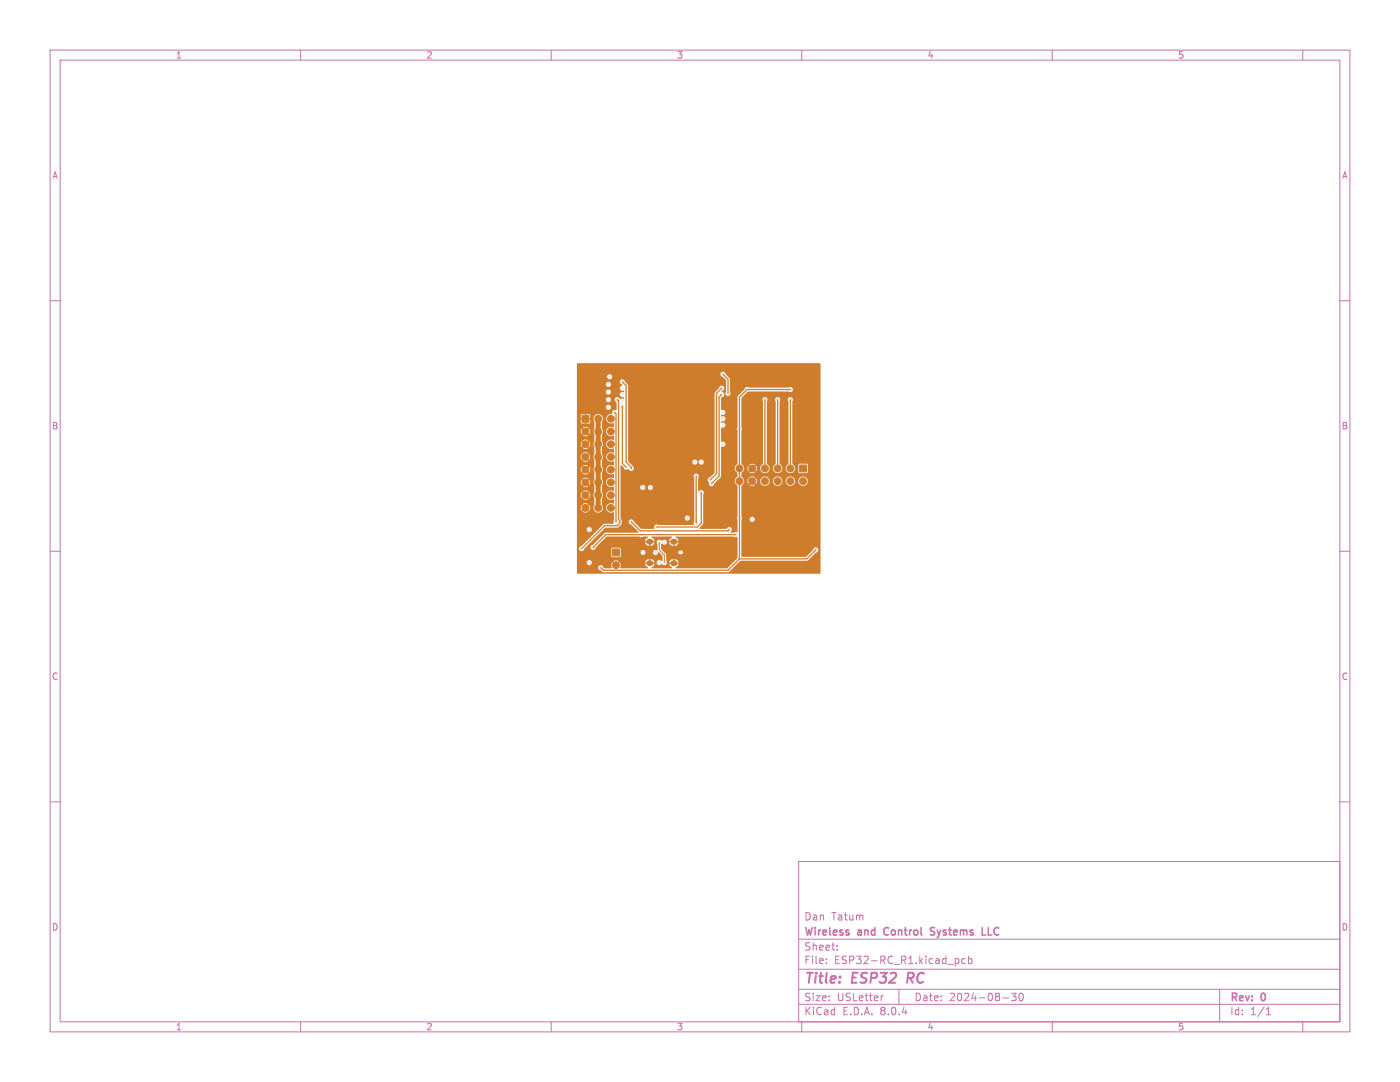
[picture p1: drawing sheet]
<svg xmlns="http://www.w3.org/2000/svg" width="279mm" height="216mm" viewBox="0 0 279 216" stroke-linecap="round" stroke-linejoin="round" font-family="sans-serif">
<defs><g id="words">
<g font-size="2.8" fill="#c872ab">
<text x="160.4" y="196.8">Title:</text>
<text x="170.1" y="196.8">ESP32</text>
<text x="181.9" y="196.8">RC</text>
</g>
<g font-size="2.1" fill="#c872ab">
<text x="160.4" y="183.9">Dan</text>
<text x="165.9" y="183.9">Tatum</text>
<text x="160.4" y="189.9">Sheet:</text>
<text x="160.4" y="187.1">Wireless</text>
<text x="171.3" y="187.1">and</text>
<text x="177.1" y="187.1">Control</text>
<text x="187" y="187.1">Systems</text>
<text x="197.9" y="187.1">LLC</text>
<text x="160.4" y="192.6">File:</text>
<text x="166.5" y="192.6">ESP32-RC_R1.kicad_pcb</text>
<text x="160.4" y="202.8">KiCad</text>
<text x="160.4" y="200">Size:</text>
<text x="167" y="200">USLetter</text>
<text x="168.1" y="202.8">E.D.A.</text>
<text x="175.7" y="202.8">8.0.4</text>
<text x="182.4" y="200">Date:</text>
<text x="189.4" y="200">2024-08-30</text>
<text x="245.4" y="200.2">Rev:</text>
<text x="245.4" y="202.8">Id:</text>
<text x="249.5" y="202.8">1/1</text>
<text x="251.8" y="200.2">0</text>
</g>
<g font-size="1.8" fill="#c872ab">
<text x="35" y="11.9">1</text>
<text x="85" y="11.9">2</text>
<text x="135" y="11.9">3</text>
<text x="185" y="11.9">4</text>
<text x="235" y="11.9">5</text>
<text x="10.3" y="35.9">A</text>
<text x="267.7" y="35.9">A</text>
<text x="10.3" y="85.9">B</text>
<text x="267.7" y="85.9">B</text>
<text x="10.3" y="135.9">C</text>
<text x="267.7" y="135.9">C</text>
<text x="10.3" y="185.9">D</text>
<text x="267.7" y="185.9">D</text>
<text x="35" y="205.8">1</text>
<text x="85" y="205.8">2</text>
<text x="135" y="205.8">3</text>
<text x="185" y="205.8">4</text>
<text x="235" y="205.8">5</text>
</g>
</g></defs>
<g fill="none" stroke="#c872ab" stroke-width=".2">
<path d="M10 10h259.4v195.9h-259.4zM12 12h255.4v191.9h-255.4zM60 10v2M110 10v2M160 10v2M210 10v2M260 10v2M10 60h2M267.4 60h2M10 110h2M267.4 110h2M10 160h2"/>
<path d="M267.4 160h2M159.4 171.9h108v32h-108zM159.4 197.4h108M159.4 193.4h108M159.4 187.4h108M164.9 192.1v.2M164.9 191.4v.1M167.1 189.4v.2M167.1 188.7v.1M176.3 198.7l-.3 .1M179.4 197.4v3M191.1 191.3l.3 .3v.4l-.3 .3"/>
<path d="M192.6 191.4l-.4-.1-.3 .3 .2 .6h.5M193.3 191.4l.4-.1 .3 .3-.1 .6h-.6M193.3 190.8v1.5M200.1 199.1h1.2M201.9 198.2h.9l-.5 .6 .4 .1v.6l-.2 .2-.6-.2M203.6 198.3l.1-.1a.8 .8 0 0 1 .5 .7 .8 .8 0 0 1-.5 .8 1 1 0 0 1-.1-1.4zM243.4 197.4v6.5M60 203.9v2M110 203.9v2M159.4 200.4h108M160 203.9v2M210 203.9v2"/>
<path d="M252.7 202.5h.9M252.7 201.4l.4-.4v1.5M260 203.9v2"/>
</g>
<path d="M181.3 194.1l-.3 2" fill="none" stroke="#c872ab" stroke-width=".4"/>
<path d="M176.5 185.3l-.1 .4 .1 .7M185.7 186.5h.7M186.5 185.1h-.5l-.3 .3 .1 .3 .6 .2M196 186.6h.7M197.2 185.1v1.5h.8" fill="none" stroke="#c872ab" stroke-width=".3"/>
<g fill="#ce7d2c" stroke="#ce7d2c" stroke-width=".2">
<path d="M159.6 92.8h1.4v1.4h-1.4z"/>
<path d="M122.3 109.6h1.3v1.3h-1.3z"/>
<path d="M116.2 82.9h1.3v1.4h-1.3z"/>
<circle cx="160.3" cy="96" r=".68"/>
<circle cx="157.7" cy="93.5" r=".68"/>
<circle cx="157.7" cy="96" r=".68"/>
<circle cx="155.2" cy="93.5" r=".68"/>
<circle cx="155.2" cy="96" r=".68"/>
<circle cx="152.7" cy="93.5" r=".68"/>
<circle cx="152.7" cy="96" r=".68"/>
<circle cx="150.1" cy="93.5" r=".68"/>
<circle cx="150.1" cy="96" r=".68"/>
<circle cx="147.6" cy="93.5" r=".68"/>
<circle cx="147.6" cy="96" r=".68"/>
<circle cx="122.9" cy="112.8" r=".69"/>
<circle cx="119.4" cy="83.6" r=".69"/>
<circle cx="121.9" cy="83.6" r=".69"/>
<circle cx="116.8" cy="86.1" r=".69"/>
<circle cx="119.4" cy="86.1" r=".69"/>
<circle cx="121.9" cy="86.1" r=".69"/>
<circle cx="116.8" cy="88.6" r=".69"/>
<circle cx="119.4" cy="88.6" r=".69"/>
<circle cx="121.9" cy="88.6" r=".69"/>
<circle cx="116.8" cy="91.2" r=".69"/>
<circle cx="119.4" cy="91.2" r=".69"/>
<circle cx="121.9" cy="91.2" r=".69"/>
<circle cx="116.8" cy="93.7" r=".69"/>
<circle cx="119.4" cy="93.7" r=".69"/>
<circle cx="121.9" cy="93.7" r=".69"/>
<circle cx="116.8" cy="96.3" r=".69"/>
<circle cx="119.4" cy="96.3" r=".69"/>
<circle cx="121.9" cy="96.3" r=".69"/>
<circle cx="116.8" cy="98.8" r=".69"/>
<circle cx="119.4" cy="98.8" r=".69"/>
<circle cx="121.9" cy="98.8" r=".69"/>
<circle cx="116.8" cy="101.3" r=".69"/>
<circle cx="119.4" cy="101.3" r=".69"/>
<circle cx="121.9" cy="101.3" r=".69"/>
</g>
<path d="M129.6 108.1h.2M129.6 112.4h.2M134.4 108.1h.2M134.4 112.4h.2" fill="none" stroke="#ce7d2c" stroke-width="1.2"/>
<g fill="#ececec" stroke="#ececec" stroke-width=".2">
<circle cx="119.9" cy="113.3" r=".25"/>
<circle cx="162.8" cy="109.7" r=".25"/>
<circle cx="147.6" cy="85.6" r=".25"/>
<circle cx="147.6" cy="103.4" r=".25"/>
<circle cx="121.7" cy="75.2" r=".25"/>
<circle cx="149.1" cy="77.7" r=".25"/>
<circle cx="137.2" cy="103.4" r=".25"/>
<circle cx="157.7" cy="77.7" r=".25"/>
<circle cx="131.9" cy="79.2" r=".25"/>
<circle cx="150.6" cy="84.6" r=".25"/>
<circle cx="126.7" cy="73.4" r=".25"/>
<circle cx="137.4" cy="104.4" r=".25"/>
<circle cx="154.4" cy="113.5" r=".25"/>
<circle cx="145.5" cy="111" r=".25"/>
<circle cx="131.9" cy="80.6" r=".25"/>
<circle cx="130.8" cy="112.8" r=".25"/>
<circle cx="148.1" cy="73.9" r=".25"/>
<circle cx="134" cy="79.9" r=".25"/>
<circle cx="156" cy="81.3" r=".25"/>
<circle cx="118.1" cy="86.1" r=".25"/>
<circle cx="133.3" cy="82" r=".25"/>
<circle cx="142.7" cy="97.8" r=".25"/>
<circle cx="132.6" cy="79.9" r=".25"/>
<circle cx="160" cy="81.3" r=".25"/>
<circle cx="116.6" cy="73.2" r=".25"/>
<circle cx="127.3" cy="110.7" r=".25"/>
<circle cx="153.9" cy="102.9" r=".25"/>
<circle cx="119.4" cy="73.4" r=".25"/>
<circle cx="156" cy="77" r=".25"/>
<circle cx="133.3" cy="79.2" r=".25"/>
<circle cx="136.9" cy="83.3" r=".25"/>
<circle cx="134.1" cy="98.8" r=".25"/>
<circle cx="146.3" cy="89.9" r=".25"/>
<circle cx="123.7" cy="73.4" r=".25"/>
<circle cx="125.2" cy="110.7" r=".25"/>
<circle cx="130" cy="109.5" r=".25"/>
<circle cx="150.6" cy="82.5" r=".25"/>
<circle cx="134.1" cy="111" r=".25"/>
<circle cx="150.4" cy="89.9" r=".25"/>
<circle cx="140" cy="111" r=".25"/>
<circle cx="133.3" cy="80.6" r=".25"/>
<circle cx="116.8" cy="81.3" r=".25"/>
<circle cx="118.1" cy="98.8" r=".25"/>
<circle cx="144.3" cy="73.4" r=".25"/>
<circle cx="147.3" cy="77" r=".25"/>
<circle cx="121.9" cy="111.8" r=".25"/>
<circle cx="121.7" cy="108.7" r=".25"/>
<circle cx="131.2" cy="79.9" r=".25"/>
<circle cx="147.1" cy="113.8" r=".25"/>
<circle cx="134" cy="81.3" r=".25"/>
<circle cx="130" cy="111" r=".25"/>
<circle cx="150.4" cy="81.3" r=".25"/>
<circle cx="118.1" cy="96.3" r=".25"/>
<circle cx="116.8" cy="78.2" r=".25"/>
<circle cx="118.1" cy="93.7" r=".25"/>
<circle cx="150.1" cy="94.7" r=".25"/>
<circle cx="159.8" cy="73.9" r=".25"/>
<circle cx="160.3" cy="84.6" r=".25"/>
<circle cx="116.6" cy="103.6" r=".25"/>
<circle cx="148.8" cy="93.5" r=".25"/>
<circle cx="149.6" cy="113.5" r=".25"/>
<circle cx="124" cy="111.8" r=".25"/>
<circle cx="118.1" cy="88.6" r=".25"/>
<circle cx="130.6" cy="103.1" r=".25"/>
<circle cx="132.6" cy="81.3" r=".25"/>
<circle cx="142.7" cy="101.1" r=".25"/>
<circle cx="125.2" cy="109.5" r=".25"/>
<circle cx="160.3" cy="82.5" r=".25"/>
<circle cx="118.1" cy="91.2" r=".25"/>
<circle cx="142" cy="108.7" r=".25"/>
<circle cx="118.1" cy="101.3" r=".25"/>
<circle cx="153.7" cy="104.6" r=".25"/>
<circle cx="127.3" cy="109.5" r=".25"/>
<circle cx="160" cy="89.9" r=".25"/>
<circle cx="134.1" cy="109.5" r=".25"/>
<circle cx="118.1" cy="83.6" r=".25"/>
<circle cx="148.8" cy="96" r=".25"/>
<circle cx="162.3" cy="78.2" r=".25"/>
<circle cx="151.1" cy="73.9" r=".25"/>
<circle cx="156.7" cy="73.9" r=".25"/>
<circle cx="132.1" cy="102.4" r=".25"/>
<circle cx="157.2" cy="113.8" r=".25"/>
<circle cx="156" cy="89.9" r=".25"/>
<circle cx="158.5" cy="110.2" r=".25"/>
<circle cx="116.8" cy="79.8" r=".25"/>
<circle cx="131.9" cy="82" r=".25"/>
<circle cx="116.8" cy="76.7" r=".25"/>
<circle cx="146.3" cy="81.3" r=".25"/>
<circle cx="131.8" cy="88.4" r=".25"/>
<circle cx="153.7" cy="105.7" r=".25"/>
<circle cx="131.2" cy="81.3" r=".25"/>
<circle cx="160.8" cy="110.2" r=".25"/>
<circle cx="136.9" cy="73.2" r=".25"/>
<circle cx="151.4" cy="96" r=".25"/>
<circle cx="138.4" cy="94.2" r=".25"/>
<circle cx="127.3" cy="90.9" r=".25"/>
<circle cx="126" cy="93.5" r=".25"/>
<circle cx="138.9" cy="95" r=".25"/>
<circle cx="121.4" cy="76.7" r=".25"/>
<circle cx="124.2" cy="76.2" r=".25"/>
<circle cx="138.9" cy="104.4" r=".25"/>
<circle cx="126" cy="104.1" r=".25"/>
<circle cx="145.5" cy="105.7" r=".25"/>
<circle cx="116.1" cy="109.5" r=".25"/>
<circle cx="123.2" cy="79.8" r=".25"/>
<circle cx="131.1" cy="105.2" r=".25"/>
<circle cx="130.8" cy="110.2" r=".25"/>
<circle cx="140" cy="98.3" r=".25"/>
<circle cx="132.6" cy="112.3" r=".25"/>
<circle cx="131.6" cy="108.2" r=".25"/>
<circle cx="132.6" cy="108.2" r=".25"/>
<circle cx="131.6" cy="112.3" r=".25"/>
<circle cx="117.6" cy="105.7" r=".25"/>
<circle cx="117.6" cy="112.3" r=".25"/>
<circle cx="122.7" cy="82.3" r=".25"/>
<circle cx="122.9" cy="104.1" r=".25"/>
<circle cx="129.8" cy="97.3" r=".25"/>
<circle cx="142" cy="96.5" r=".25"/>
<circle cx="144" cy="78.7" r=".25"/>
<circle cx="144" cy="77.5" r=".25"/>
<circle cx="141.7" cy="95.8" r=".25"/>
<circle cx="128.3" cy="97.3" r=".25"/>
<circle cx="125" cy="93.2" r=".25"/>
<circle cx="124.2" cy="81" r=".25"/>
<circle cx="144.3" cy="88.6" r=".25"/>
<circle cx="155.2" cy="79.8" r=".25"/>
<circle cx="144.3" cy="82.3" r=".25"/>
<circle cx="144.3" cy="84.8" r=".25"/>
<circle cx="152.7" cy="79.8" r=".25"/>
<circle cx="144.3" cy="83.6" r=".25"/>
<circle cx="138.7" cy="92.2" r=".25"/>
<circle cx="140" cy="92.2" r=".25"/>
<circle cx="157.7" cy="79.8" r=".25"/>
<circle cx="145.3" cy="78.5" r=".25"/>
<circle cx="144.3" cy="74.7" r=".25"/>
<circle cx="124.2" cy="77.5" r=".25"/>
<circle cx="121.4" cy="78.2" r=".25"/>
<circle cx="121.4" cy="79.8" r=".25"/>
<circle cx="124.2" cy="78.7" r=".25"/>
<circle cx="121.4" cy="81.3" r=".25"/>
<circle cx="124.2" cy="80" r=".25"/>
<circle cx="128" cy="106.7" r=".25"/>
<circle cx="150.1" cy="103.6" r=".25"/>
<circle cx="118.4" cy="109.2" r=".25"/>
<circle cx="146.8" cy="106.7" r=".25"/>
</g>
<g fill="none" stroke="#ce7d2c" stroke-width=".25">
<path d="M123.2 79.8l.2 .2v23.6l.3 .3v.5l-.5 .5h-2.6l-4.5 4.6M124.2 76.2l.8 .8v15.2l1 1v.3M144 78.7l-.5 .5v15.8l-1.5 1.5M144 77.5l-1 1v16l-1.3 1.3M144.3 74.7l1 1v2.8M152.7 79.8v13.7M155.2 79.8v13.7M157.7 77.7h-8.6l-1.5 1.5v32.3M157.7 79.8v13.7M122.7 82.3l.2 .3v21.5M124.2 81v11.5l.8 .7M138.9 95v9.4"/>
<path d="M140 98.3v6.1l-.8 .8h-8.1M126 104.1l1.8 1.8h17.5l.2-.2M146.8 106.7h-25.9l-2.5 2.5M147.6 111.5l-2.3 2.3h-24.9l-.5-.5M162.8 109.7l-1.8 1.8h-13.4"/>
</g>
<path d="M131.6 108.2v1.5l1 1v1.6" fill="none" stroke="#ce7d2c" stroke-width=".2"/>
<path d="M119.4 83.6v17.7" fill="none" stroke="#ce7d2c" stroke-width="1"/>
<path d="M115.2 72.5h48.4l.2 .1-.1 41.9h-48.5l-.1-2.2h2a.51 .51 0 0 0 .7 .4 .51 .51 0 0 0 .1-.8 .51 .51 0 0 0-.8 .2v.2h-2v-2.8h.5a.53 .53 0 0 0 .5 .5 .53 .53 0 0 0 .5-.5l.3-.3h1a.51 .51 0 0 0 .3 .5 .51 .51 0 0 0 .6-.2h3.2v1.4l.2 .3h1.5l.2-.3v-.7h3.9a.49 .49 0 0 0 .5 .5 .49 .49 0 0 0 .5-.5h1.5v.2a.56 .56 0 0 0 .7 .3 .56 .56 0 0 0 .4-.5l.8 .7v1l-.1 .1a.53 .53 0 0 0-.7-.3 .53 .53 0 0 0-.3 .7 .53 .53 0 0 0 .7 .3l.3-.2a.54 .54 0 0 0 .8 .2 .54 .54 0 0 0 0-.8v-1.2l-.4-.5h2.9v.3l.3 .1 .5-.1 .1-.3-.3-.3h-.4l-.2 .3h-2.9l-.6-.6v-1l.1-.1a.54 .54 0 0 0 .7 .3 .54 .54 0 0 0 .4-.7 .54 .54 0 0 0-.7-.4 .45 .45 0 0 1-.8 0 .54 .54 0 0 0-.5 .3 .54 .54 0 0 0 .1 .6v1.1l-.2 .1a.51 .51 0 0 0-.7 .4h-1.5l-.3-.4a.49 .49 0 0 0-.7 .4h-3.9v-.7l-.3-.2h-1.4l-.2 .2h-3.2l.1-.3 2.2-2.1h6.5l.3 .1 1.4-.1v.2l-.4 .3-.2 .4h.6v.2h-.6a.82 .82 0 0 0 .9 .7v-.5h.2l.1 .5 .4-.2 .3-.4v-.1h-.5v-.2h.5l-.2-.4-.4-.3 .1-.2h4v.2l-.4 .3-.2 .4h.6v.2h-.6a.82 .82 0 0 0 .9 .7v-.5h.2l.1 .5 .4-.2 .3-.4v-.1h-.5v-.2h.5l-.2-.4-.4-.3 .1-.2h11.5l.8 .1v4.2l-2.1 2h-10.2l-.1-.2 .4-.3 .2-.4h-.5v-.2h.5a.82 .82 0 0 0-.8-.7v.5h-.2l-.1-.5-.5 .1-.2 .4-.1 .2h.6v.2h-.6l.2 .4 .4 .3-.1 .2h-3.9l-.1-.2 .4-.3 .2-.4h-.5v-.2h.5a.82 .82 0 0 0-.8-.7v.5h-.2l-.1-.5-.5 .1-.2 .4-.1 .2h.6v.2h-.6l.2 .4 .4 .3-.1 .2h-5.3l-.2-.1 .2-.7-.2-.4-.3 .3-.2-.2 .3-.3h-.1l-.4-.2-.5 .2h-.1l.3 .3-.2 .2-.3-.3a1.17 1.17 0 0 0-.1 1.2h-1.5l-.2-.1a.53 .53 0 0 0-.5-.5 .53 .53 0 0 0-.5 .5 .53 .53 0 0 0 .5 .5l.4 .4h25l2.5-2.3h13.3l1.7-1.6a.53 .53 0 0 0 .5-.6 .53 .53 0 0 0-.5-.5 .53 .53 0 0 0-.5 .5l-1.5 1.4h-12.8v-7.3v-.2h1.6v.2a.51 .51 0 0 0 .9 .2 .51 .51 0 0 0-.2-.8 .51 .51 0 0 0-.7 .4h-1.6v-6.6l.3-.4 .2-.6h.7l.2 .6 .3-.3 .2 .2-.4 .3 .5 .2 .7-.2-.3-.3 .2-.2 .3 .3 .2-.6h.6v.2a.94 .94 0 0 0 1.1 .8 .94 .94 0 0 0 .8-1h.6l.1 .2a.94 .94 0 0 0 1 .8 .94 .94 0 0 0 .8-1h.7v.2a.94 .94 0 0 0 1 .8 .94 .94 0 0 0 .9-1h.6v.2a.94 .94 0 0 0 1.6 .6 .94 .94 0 0 0-.2-1.6 .94 .94 0 0 0-1.4 .8h-.6v-.2a.94 .94 0 0 0-1.1-.7 .94 .94 0 0 0-.8 .9h-.7v-.2a.94 .94 0 0 0-1-.7 .94 .94 0 0 0-.9 .9h-.6v-.2a.94 .94 0 0 0-1-.7 .94 .94 0 0 0-.9 .9h-.6l-.2-.6-.3 .4-.2-.2 .3-.3-.5-.2-.7 .2 .4 .3-.2 .2-.3-.4-.2 .6h-.7l-.2-.5-.3-.4v-.8l.3-.3 .2-.5h.7l.2 .5 .3-.3 .2 .2-.4 .3 .5 .2 .7-.2-.3-.3 .2-.2 .3 .3 .2-.5h.6a.94 .94 0 0 0 1 .9 .94 .94 0 0 0 .9-.9h.6l.1 .2a.94 .94 0 0 0 1 .7 .94 .94 0 0 0 .8-.9h.7v.2a.94 .94 0 0 0 1.4 .6 .94 .94 0 0 0 .2-1.5h.9v1.4l.2 .2h1.5l.2-.1v-1.5l-.1-.3h-1.5l-.3 .3h-.9l-.3-.3v-12.4a.52 .52 0 0 0-.1-.7 .52 .52 0 0 0-.7 0 .52 .52 0 0 0 .1 .7v12.4l-.4 .4-.2 .6h-.7l-.1-.6-.4-.4v-12.4a.53 .53 0 0 0 0-.7 .53 .53 0 0 0-.8 0 .53 .53 0 0 0 0 .7v12.4l-.4 .4-.2 .6h-.6l-.2-.6-.4-.4v-12.4a.53 .53 0 0 0 0-.7 .53 .53 0 0 0-.7 0 .53 .53 0 0 0 0 .7v12.4l-.4 .4-.2 .6h-.6l-.2-.6-.3 .3-.2-.2 .3-.3-.5-.2-.7 .2 .4 .3-.2 .2-.3-.3-.2 .6h-.7l-.2-.6-.3-.4v-6.5l.1-.4-.1-.4v-5.8l1.1-1.1 .4-.2h7.9a.52 .52 0 0 0 .7-.1 .52 .52 0 0 0 0-.7 .52 .52 0 0 0-.8 0h-7.9a.53 .53 0 0 0-.8 .4l-1.4 1.5v6l-.1 .4 .1 .4v6.6a1.02 1.02 0 0 0 0 1.8v.7a1.02 1.02 0 0 0 0 1.9v6l-.1 .4 .1 .4v2.3l-.8 .2-.6-.1a.56 .56 0 0 0 .2-.8 .56 .56 0 0 0-.8-.1l-.2 .2h-5.5l.8-1.1v-5.7a.57 .57 0 0 0-.1-.8 .57 .57 0 0 0-.8 .1l-.1-2.2h1.9l.3 .4a.54 .54 0 0 0 .3 .8 .54 .54 0 0 0 .7-.5l1.4-1.5 .1-5.9a.56 .56 0 0 0 .8-.5 .56 .56 0 0 0-.9-.5v-2.7a.57 .57 0 0 0 .7-.3 .57 .57 0 0 0-.1-.7h-.4a.17 .17 0 0 1-.2-.2 .17 .17 0 0 1 .2-.2 .55 .55 0 0 0 .7-.6 .55 .55 0 0 0-.9-.3v-.3a.57 .57 0 0 0 .7-.2 .57 .57 0 0 0-.1-.8l-.6-.1v-2.2l.1-.2a.57 .57 0 0 0 .5-.6 .57 .57 0 0 0-.5-.6v-.1a.53 .53 0 0 0 .5-.5 .53 .53 0 0 0-.5-.5 .53 .53 0 0 0-.5 .5l-.9 .9v15.9l-.9 .9-.3 .2-.2 .4h-1.9v-.5a.52 .52 0 0 0-.1-.7 .52 .52 0 0 0-.7 .1 .52 .52 0 0 0 .1 .7l-.1 9.3-7.1 .1a.58 .58 0 0 0-.7 0 .58 .58 0 0 0-.1 .7h-2.7l-1.4-1.4a.53 .53 0 0 0-.5-.5 .53 .53 0 0 0-.5 .6 .53 .53 0 0 0 .5 .5l1.4 1.4v.2h-6.6l-2.4 2.4-.4 .1-.1 .4h-1l3.9-3.9 2.6-.1 .7-.8v-.6l-.3-.4h12.8l.1 .1a.51 .51 0 0 0 .8 .3 .51 .51 0 0 0-.1-.9 .51 .51 0 0 0-.8 .5h-12.8v-6.1h4v.1a.51 .51 0 0 0 .5 .4 .51 .51 0 0 0 .5-.5h.5v.1a.51 .51 0 0 0 .8 .3 .51 .51 0 0 0-.1-.9 .51 .51 0 0 0-.7 .5h-.5v-.2a.51 .51 0 0 0-.6-.3 .51 .51 0 0 0-.4 .5h-4v-4.4l.2-.1 .4 .4a.63 .63 0 0 0 1 .4 .56 .56 0 0 0 .9 .2 .56 .56 0 0 0-.1-.9l-.7-.7h12.7a.52 .52 0 0 0 .5 .5 .52 .52 0 0 0 .5-.5h.2a.51 .51 0 0 0 .8 .4 .51 .51 0 0 0 0-.8 .51 .51 0 0 0-.8 .4h-.2v-.1a.51 .51 0 0 0-.6-.4 .51 .51 0 0 0-.4 .5h-12.7l-.1-.1-.1-15.2-.6-.7a.55 .55 0 0 0-.6-.5 .55 .55 0 0 0-.5 .6 .55 .55 0 0 0 .6 .5v.1a.56 .56 0 0 0-.5 .8 .56 .56 0 0 0 .9 .3l-.2 .3a.55 .55 0 0 0-.7 .6 .55 .55 0 0 0 .9 .3l-.1 .3-.7 .2a.54 .54 0 0 0-.8-.4 .54 .54 0 0 0 0 .9l.1 1.5-.2 .1a.57 .57 0 0 0-.6 .2 .57 .57 0 0 0-.1 .6 1 1 0 0 0-1.2 1.2 1 1 0 0 0 1.5 .6l.1 .8-.2 .1a.98 .98 0 0 0-1.4 .9 .98 .98 0 0 0 1.5 .8l.1 .7-.2 .1a.98 .98 0 0 0-1.4 1 .98 .98 0 0 0 1.5 .7l.1 .7-.2 .2a.98 .98 0 0 0-1.4 .9 .98 .98 0 0 0 1.5 .7l.1 .8-.2 .1a.98 .98 0 0 0-1.4 .9 .98 .98 0 0 0 1.5 .8l.1 .7-.2 .1a.98 .98 0 0 0-1.4 1 .98 .98 0 0 0 1.5 .7l.1 .8-.2 .1a.98 .98 0 0 0-1.4 .9 .98 .98 0 0 0 1.5 .8l.1 .7-.2 .1a.98 .98 0 0 0-1.4 1 .98 .98 0 0 0 1.5 .7l-.1 2.3-2 .1-4.3 4.3-.4 .2-.1 .4h-.5v-3.8h2v.1a.51 .51 0 0 0 .8 .3 .51 .51 0 0 0-.1-.9 .51 .51 0 0 0-.7 .5h-2v-4.4h.8l.2 .6 .3-.3 .2 .2-.3 .3 .2 .1 .4 .1 .5-.2-.3-.3 .2-.2 .3 .3a.94 .94 0 0 0 0-1.1l-.3 .3-.2-.2 .3-.3-.5-.2h-.4l-.2 .2 .3 .3-.2 .2-.3-.3-.2 .5h-.8v-2.5h.8l.2 .6 .3-.3 .2 .1-.3 .4 .4 .1 .7-.1-.3-.4 .2-.1 .3 .3 .2-.6-.2-.5-.3 .2-.2-.1 .3-.3-.5-.2-.6 .2 .3 .3-.2 .1-.3-.3-.2 .6h-.8v-2.5h.8l.2 .5 .3-.3 .2 .2-.3 .3 .2 .2h.4l.5-.2-.3-.3 .2-.2 .3 .3a.94 .94 0 0 0 0-1.1l-.3 .3-.2-.2 .3-.3-.5-.2-.4 .1-.2 .1 .3 .3-.2 .2-.3-.3-.2 .6h-.8v-2.6h.8l.2 .6 .3-.3 .2 .2-.3 .3 .4 .2 .7-.2-.3-.3 .2-.2 .3 .3 .2-.6-.2-.5-.3 .3-.2-.2 .3-.3-.5-.2-.6 .2 .3 .3-.2 .2-.3-.3-.2 .5h-.8v-2.5h.8l.2 .6 .3-.4 .2 .2-.3 .3 .2 .2h.4l.5-.2-.3-.3 .2-.2 .3 .4a.94 .94 0 0 0 0-1.2l-.3 .3-.2-.2 .3-.3-.5-.2-.4 .1-.2 .1 .3 .3-.2 .2-.3-.3-.2 .6h-.8v-2.6h.8l.2 .6 .3-.3 .2 .2-.3 .3 .4 .2 .7-.2-.3-.3 .2-.2 .3 .3 .2-.6-.2-.5-.3 .3-.2-.2 .3-.3-.5-.2-.6 .2 .3 .3-.2 .2-.3-.3-.2 .5h-.8v-2.5h.8l.2 .6 .3-.3 .2 .1-.3 .4 .2 .1h.4l.5-.1-.3-.4 .2-.1 .3 .3a.94 .94 0 0 0 0-1.2l-.3 .3-.2-.1 .3-.3-.5-.2h-.4l-.2 .2 .3 .3-.2 .1-.3-.3-.2 .6h-.8v-3.2h.8v.5h.4v.3h-.4v.6l.2 .2h.6v-.4h.3v.4h.6l.2-.2v-.6h-.5v-.1h1.1l.2 .6v1.3a1.05 1.05 0 0 0 0 1.2v1.4l-.2 .5 .2 .6v1.4a1.07 1.07 0 0 0 0 1.2v1.3l-.2 .6 .2 .6v1.4a1.07 1.07 0 0 0 0 1.2v1.3l-.2 .6 .2 .6v1.4a.96 .96 0 0 0 .1 1.2 .96 .96 0 0 0 1.3 0 .96 .96 0 0 0 .1-1.2v-1.4l.2-.6-.2-.6v-1.3l.2-.6-.2-.6v-1.4l.2-.6-.2-.6 .1-1.4a.98 .98 0 0 0-.1-1.1v-1.4l.2-.6-.2-.5v-1.4l.2-.6-.2-.6v-1.3a.95 .95 0 0 0-.4-1.5 .95 .95 0 0 0-1.3 .9h-1.1v-.2h.5v-.5l-.2-.3h-.6v.5h-.3v-.5h-.6l-.2 .3h-.8v-1.6h5.8v.1a.51 .51 0 0 0 .8 .3 .51 .51 0 0 0-.1-.9 .51 .51 0 0 0-.7 .5h-5.8v-1.5h5.8v.1a.51 .51 0 0 0 .8 .2 .51 .51 0 0 0-.1-.8 .51 .51 0 0 0-.7 .5h-5.8v-1.6h5.8v.2a.51 .51 0 0 0 .8 .2 .51 .51 0 0 0-.1-.8 .51 .51 0 0 0-.7 .4h-5.8v-1.5h5.8v.2a.51 .51 0 0 0 .8 .2 .51 .51 0 0 0-.1-.9 .51 .51 0 0 0-.7 .5h-5.8v-1.5h6.1v.1a.51 .51 0 0 0 .9 .2 .51 .51 0 0 0-.4-.8h22.1l.1 .4 .4 .1 .6 .7v2.3a.52 .52 0 0 0 .1 .7 .52 .52 0 0 0 .7-.1 .52 .52 0 0 0 0-.7v-2.5l-.9-1.1a.51 .51 0 0 0-.6-.3 .51 .51 0 0 0-.4 .5h-22.2l-.3 .1-.1 .4h-6.1z" fill="#ce7d2c"/>
<use href="#words"/>
</svg>
